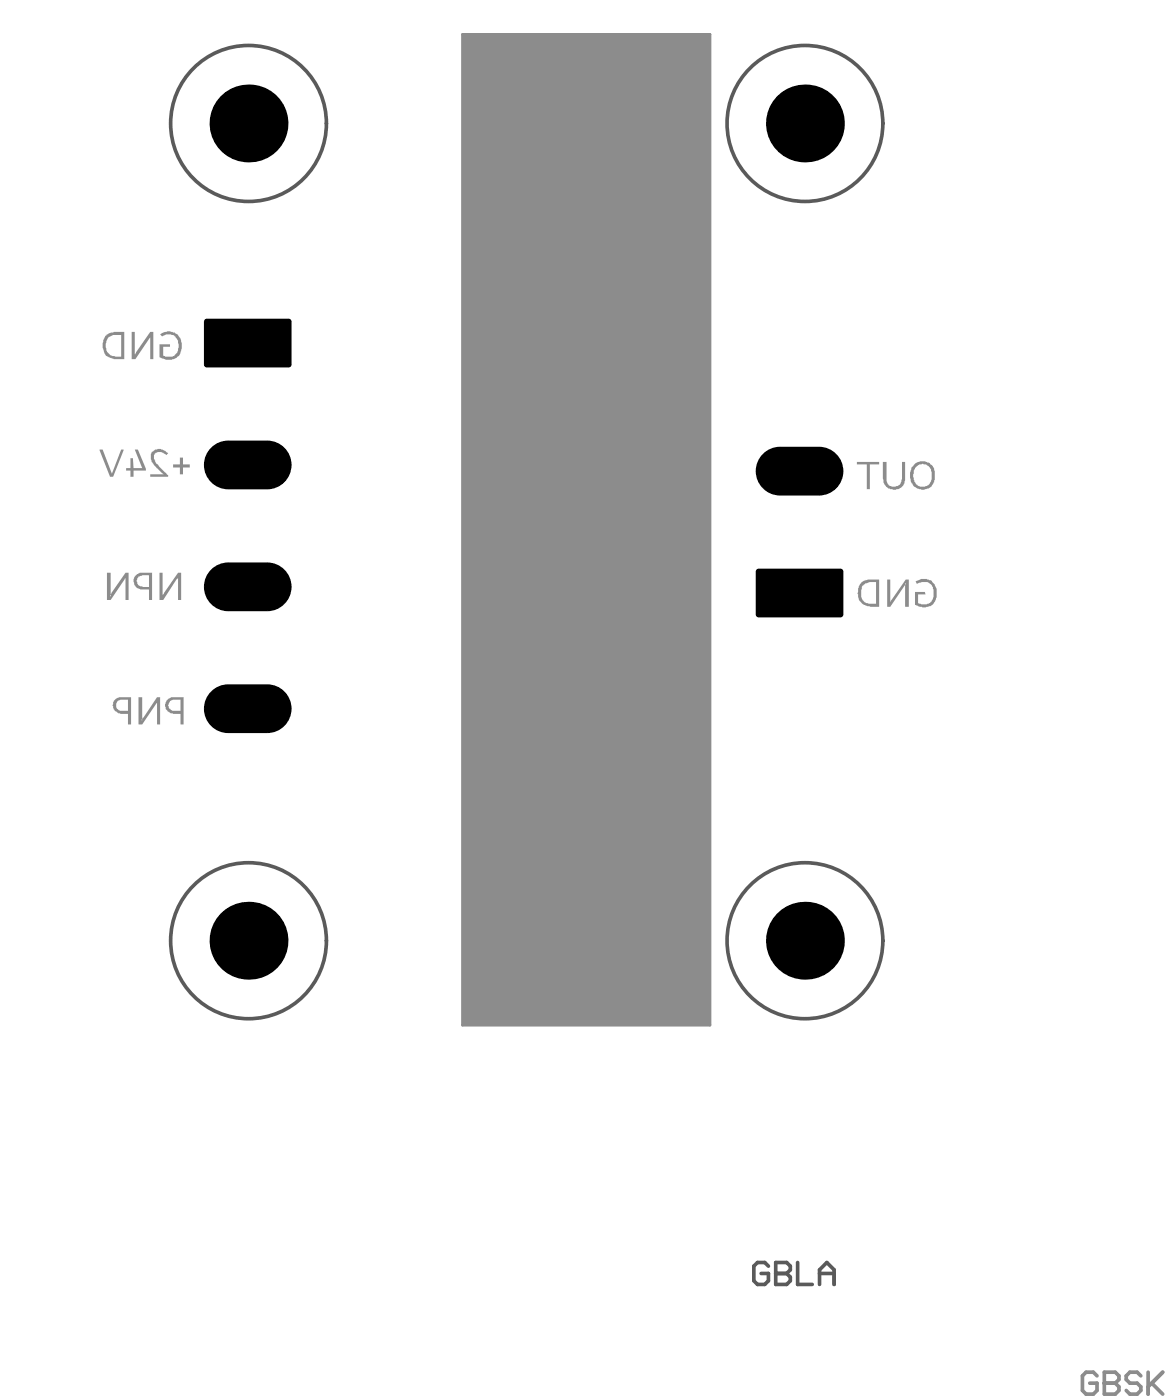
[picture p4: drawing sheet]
<svg xmlns="http://www.w3.org/2000/svg" width="159mm" height="191mm" viewBox="0 0 159 191" stroke-linecap="round" stroke-linejoin="round" font-family="sans-serif">
<g fill="none" stroke="#5a5a5a" stroke-width=".5">
<circle cx="33.9" cy="16.9" r="10.6"/>
<circle cx="109.9" cy="16.9" r="10.6"/>
<circle cx="33.9" cy="128.5" r="10.6"/>
<circle cx="109.9" cy="128.5" r="10.6"/>
</g>
<path d="M63.2 4.7h33.7v135.3h-33.7z" fill="#8c8c8c"/>
<path d="M63.2 4.7h33.7v135.3h-33.7z" fill="none" stroke="#8c8c8c" stroke-width=".4"/>
<path d="M149.8 187.9l-.5-.5h-1l-.5 .5v2l.5 .5h1l.5-.5v-1h-1M150.8 187.4v3h1.5l.5-.5v-.5l-.5-.5h-1.5" fill="none" stroke="#8c8c8c" stroke-width=".5"/>
<circle cx="150.8" cy="188.9" r=".25" fill="#8c8c8c"/>
<path d="M150.8 187.4h1.5l.5 .5v.5l-.5 .5h-1.5M155.7 187.9l-.5-.5h-.9l-.5 .5v.5l.5 .5h.9l.5 .5v.5l-.5 .5h-.9l-.5-.5M156.7 187.4v3M157.2 188.9l1.5 1.5M158.7 187.4l-2 2" fill="none" stroke="#8c8c8c" stroke-width=".5"/>
<g fill="#8c8c8c">
<path d="M24.6 62.5h.4v.9h.9v.4h-.9v1h-.4v-1h-1v-.4h1z"/>
<path d="M20.9 61.6a1.32 1.32 0 0 1 1.9 .2l.2 .1-.3 .3-.2-.2a1.14 1.14 0 0 0-1.4 0 1.45 1.45 0 0 0 .5 1.5l1.4 1.4v.2h-2.5v-.3h1.9l-.5-.4a3.3 3.3 0 0 1-1.3-1.8v-.2a.99 .99 0 0 1 .3-.8z"/>
<path d="M18.4 61.4h.4l1.1 2.6v.3h-1.7v.8h-.4v-.8h-.6v-.4h.6v-1.3h.3l.1 1.3h1.2z"/>
<path d="M13.6 61.4h.4l1.3 3.3 1.2-3.3h.4l-1.5 3.7h-.4z"/>
<path d="M120.5 63.1h.5v2.2a.95 .95 0 0 0 .4 1 .95 .95 0 0 0 1 .1 .73 .73 0 0 0 .7-.9v-2.4h.5v2.3a1.44 1.44 0 0 1-2 1.4 1.18 1.18 0 0 1-1-1.3l-.1-.1z"/>
<path d="M117 63.1h3v.3h-1.2v3.4h-.5v-3.4h-1.3z"/>
<path d="M125 79.4a2.19 2.19 0 0 1 2.2-.1 2.44 2.44 0 0 1 .3 3l-.1 .2a1.96 1.96 0 0 1-1.8 .4l-.7-.3v-1.8h1.4l.1 .4h-1.1v1.2a1.59 1.59 0 0 0 1.9-.3 2.72 2.72 0 0 0 .2-1.9h-.1a1.12 1.12 0 0 0-1.6-.6l-.5 .1z"/>
<path d="M21.9 45.7l.4-.3a1.76 1.76 0 0 1 2.4 1.1 2.1 2.1 0 0 1-.6 2.4 2.29 2.29 0 0 1-2.3-.1v-1.8h1.4v.4h-.9v1.1l.2 .1v.1h.4a1.15 1.15 0 0 0 1.4-.8v-.3a1.67 1.67 0 0 0-.5-1.8h-.3a1.52 1.52 0 0 0-1.4 .1z"/>
<path d="M125.3 63.5h.1a1.24 1.24 0 0 1 1.8 .9 2.06 2.06 0 0 1-.5 1.9 1.28 1.28 0 0 1-2-.9 1.8 1.8 0 0 1 .6-1.8zM125 63.3h-.1a2.23 2.23 0 0 0-.3 2.8 1.61 1.61 0 0 0 1.5 .8 1.61 1.61 0 0 0 1.3-1h.1a3.7 3.7 0 0 0-.1-2.2 1.9 1.9 0 0 0-2.4-.4z"/>
<path d="M23.2 95.7l.4-.1h1v1.5h-.7a.78 .78 0 0 1-.8-.3l-.1-.6zM23 95.4a.78 .78 0 0 0-.4 .7 1.02 1.02 0 0 0 .9 1.3l.1 .1h1v1.4h.5v-3.7h-1.7z"/>
<path d="M21.4 95.7v.2zM18.9 95.2v3.7h.5l2-3v3h.5v-3.7h-.5l-1.8 2.8h-.1l-.1 .3v-3.1zM19.3 98.3h.1v.1z"/>
<path d="M16 95.7l.5-.1h1v1.5h-.8a.78 .78 0 0 1-.7-.3l-.1-.7zM15.9 95.4a.79 .79 0 0 0-.5 .8v.1v.1a1.16 1.16 0 0 0 1.2 1.1h.9v1.4h.4v-3.7h-1.6z"/>
<path d="M123.6 79.7v.1zM121.1 79.2v3.7h.4l2.1-3.1v3.1h.5v-3.7h-.5l-2.1 3v-3zM121.5 82.2v.2z"/>
<path d="M117.9 79.8l.4-.1a1.72 1.72 0 0 1 1.3-.2v3h-.5a1.31 1.31 0 0 1-1.5-1.7l.1-.6zM117.7 79.5l-.1 .1a2.47 2.47 0 0 0-.2 2.5l.5 .5 .5 .2 1.6 .1v-3.7h-1.5z"/>
<path d="M20.5 45.9v.2zM18 45.3v3.8h.5l2-3v3h.4v-3.8h-.4l-1.9 2.8-.1 .3h-.1v-3.1zM18.4 48.4v.1z"/>
<path d="M14.9 46l.5-.2h1.1v2.9h-.6a1.42 1.42 0 0 1-1.4-1.9v-.2zM14.6 45.7a2.25 2.25 0 0 0-.1 2.9l1 .5h1.5v-3.8h-1.5z"/>
<path d="M24.3 78.7v.2zM21.8 78.2v3.7h.5l2-3v3h.4v-3.7h-.4l-2.1 3.1v-3.1zM22.2 81.3v.1z"/>
<path d="M18.9 78.7l.5-.1h.9v1.6h-.8l-.2-.1a.55 .55 0 0 1-.6-.6v-.3zM18.7 78.4a1.19 1.19 0 0 0 0 1.9l.5 .2h1.1v1.4h.5v-3.7h-1.7z"/>
<path d="M17.1 78.7v.2zM14.6 78.2v3.7h.5l2-3v3h.5v-3.7h-.5l-1.9 2.8-.1 .3v-3.1zM15 81.3h.1v.1h-.1z"/>
</g>
<path d="M104.9 172.9l-.5-.5h-1l-.5 .5v2l.5 .5h1l.5-.5v-1h-1M105.9 172.4v3h1.5l.5-.5v-.5l-.5-.5h-1.5" fill="none" stroke="#5a5a5a" stroke-width=".5"/>
<circle cx="105.9" cy="173.9" r=".25" fill="#5a5a5a"/>
<path d="M105.9 172.4h1.5l.5 .5v.5l-.5 .5h-1.5M108.9 172.4v3h2M111.9 173.9h2M111.9 175.4v-2l1-1 1 1v2" fill="none" stroke="#5a5a5a" stroke-width=".5"/>
<g fill="#000">
<path d="M28 43.6l.2-.1v.4h-.4zM27.8 49.8h.4v.4a.4 .4 0 0 1-.4-.4zM39.4 49.8h.4a.4 .4 0 0 1-.4 .4zM39.4 43.5l.2 .1 .2 .3h-.4zM28.8 61.1a3.3 3.3 0 0 1 2.4-.9v3.3h-3.4a3.3 3.3 0 0 1 1-2.4zM27.8 63.5h3.4v3.3a3.3 3.3 0 0 1-3.4-3.3zM36.5 63.5h3.3a3.3 3.3 0 0 1-3.3 3.3zM36.5 60.2a3.3 3.3 0 0 1 3.3 3.3h-3.3zM103.4 77.7h.2v.4h-.4zM104.1 62a3.3 3.3 0 0 1 2.4-1v3.3h-3.3a3.3 3.3 0 0 1 .9-2.3zM103.2 64.3h3.3v3.4a3.3 3.3 0 0 1-3.3-3.4zM111.8 64.3h3.3a3.3 3.3 0 0 1-3.3 3.4z"/>
<path d="M111.8 61a3.3 3.3 0 0 1 3.3 3.3h-3.3zM114.7 77.7l.4 .2v.2h-.4zM28.8 94.4a3.3 3.3 0 0 1 2.4-.9v3.3h-3.4a3.3 3.3 0 0 1 1-2.4zM27.8 96.8h3.4v3.3a3.3 3.3 0 0 1-3.4-3.3zM28.8 77.8a3.3 3.3 0 0 1 2.4-1v3.3h-3.4a3.3 3.3 0 0 1 1-2.3zM27.8 80.1h3.4v3.4a3.3 3.3 0 0 1-3.4-3.4zM36.5 96.8h3.3a3.3 3.3 0 0 1-3.3 3.3zM36.5 93.5a3.3 3.3 0 0 1 3.3 3.3h-3.3zM36.5 80.1h3.3a3.3 3.3 0 0 1-3.3 3.4zM36.5 76.8a3.3 3.3 0 0 1 3.3 3.3h-3.3zM103.2 83.9h.4v.4h-.2zM114.7 83.9h.4a.4 .4 0 0 1-.4 .4z"/>
<circle cx="33.9" cy="16.9" r="5.3"/>
<circle cx="109.9" cy="16.9" r="5.3"/>
<circle cx="33.9" cy="128.5" r="5.3"/>
<circle cx="109.9" cy="128.5" r="5.3"/>
</g>
<g fill="#000">
<path d="M27.8 43.9l.4-.4h11.2l.4 .4v5.9l-.4 .4h-11.2l-.4-.4z" fill-rule="evenodd"/>
<path d="M31.2 60.2h5.3l3.3 3.3-3.3 3.3h-5.3l-3.4-3.3z" fill-rule="evenodd"/>
<path d="M103.2 78.1l.4-.4h11.1l.4 .4v5.8l-.4 .4h-11.1l-.4-.4z" fill-rule="evenodd"/>
<path d="M106.5 61h5.3l3.3 3.3-3.3 3.4h-5.3l-3.3-3.4z" fill-rule="evenodd"/>
<path d="M31.2 76.8h5.3l3.3 3.3-3.3 3.4h-5.3l-3.4-3.4z" fill-rule="evenodd"/>
<path d="M31.2 93.5h5.3l3.3 3.3-3.3 3.3h-5.3l-3.4-3.3z" fill-rule="evenodd"/>
</g>
</svg>
